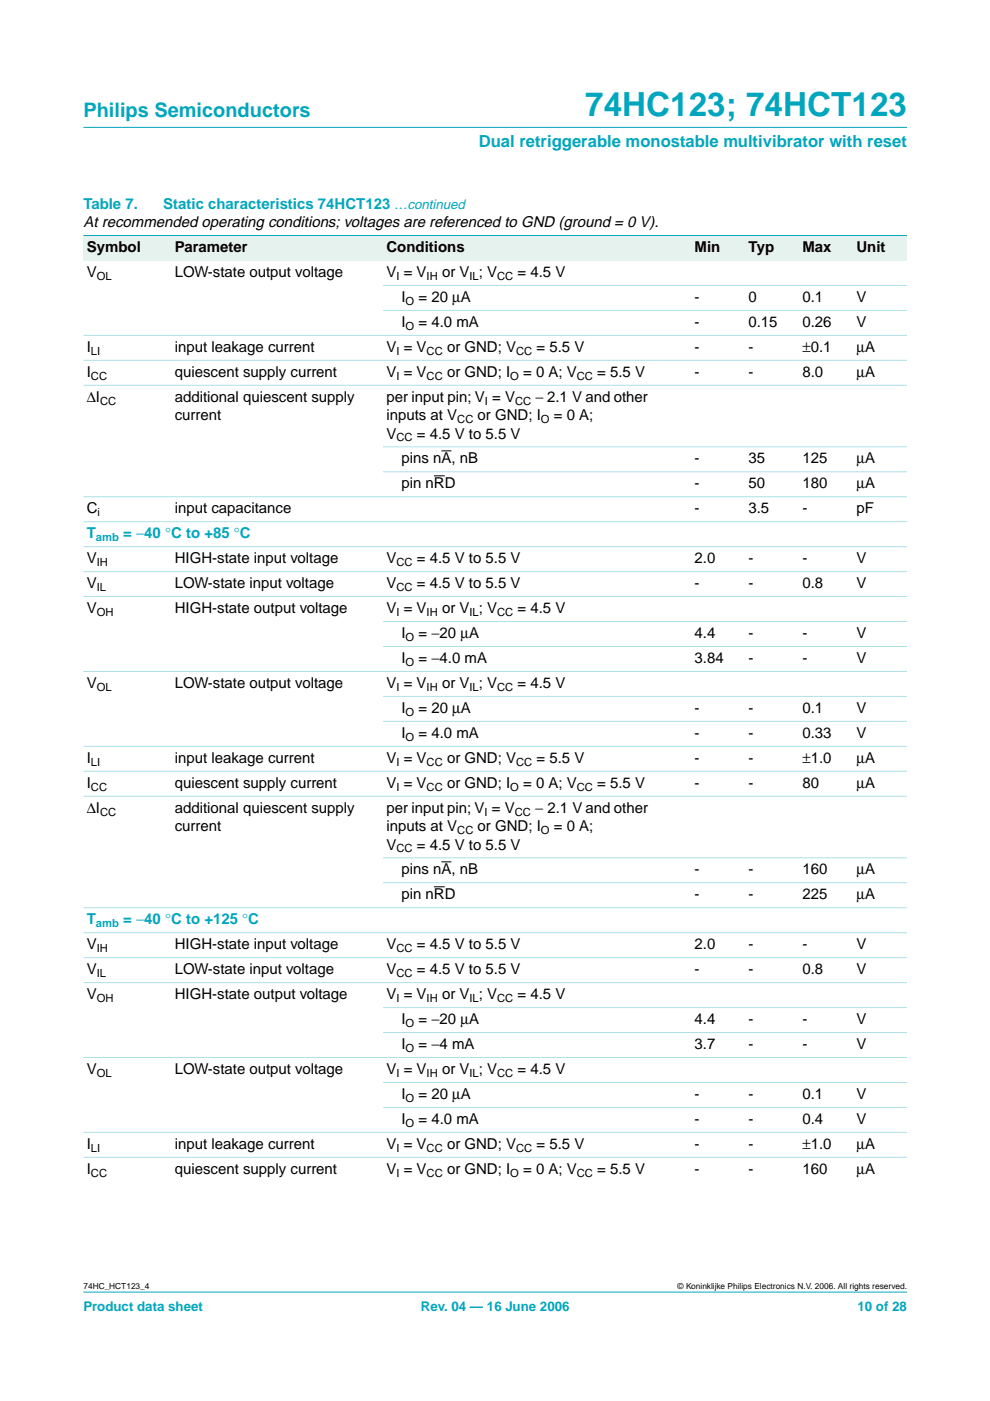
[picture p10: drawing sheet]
<svg xmlns="http://www.w3.org/2000/svg" width="210mm" height="297mm" viewBox="0 0 210 297" stroke-linecap="round" stroke-linejoin="round" font-family="sans-serif">
<defs><g id="words">
<text font-size="7.1" fill="#00a6bd" x="124.1" y="24.7">74HC123; 74HCT123</text>
<text font-size="4.2" fill="#00a6bd" x="17.7" y="24.9">Philips Semiconductors</text>
<text font-size="3.5" fill="#00a6bd" x="101.5" y="31.1">Dual retriggerable monostable multivibrator with reset</text>
<g font-size="3.2" fill="#00a6bd">
<text x="17.7" y="44.3">Table 7.</text>
<text x="34.6" y="44.3">Static characteristics 74HCT123 …continued</text>
<text x="18.4" y="114.1">T</text>
<text x="26.1" y="114.1">= −40 °C to +85 °C</text>
<text x="18.4" y="196">T</text>
<text x="26.1" y="196">= −40 °C to +125 °C</text>
</g>
<g font-size="3.2">
<text x="17.7" y="48.2">At recommended operating conditions; voltages are referenced to GND (ground = 0 V).</text>
<text x="18.4" y="53.5">Symbol</text>
<text x="37.1" y="53.5">Parameter</text>
<text x="81.9" y="53.5">Conditions</text>
<text x="147.3" y="53.5">Min</text>
<text x="158.7" y="53.5">Typ</text>
<text x="170.1" y="53.5">Max</text>
<text x="181.6" y="53.5">Unit</text>
<text x="18.4" y="58.8">V</text>
<text x="37.1" y="58.8">LOW-state output voltage</text>
<text x="81.9" y="58.8">V = V</text>
<text x="93.7" y="58.8">or V ; V</text>
<text x="109.7" y="58.8">= 4.5 V</text>
<text x="85.1" y="64">I</text>
<text x="88.7" y="64">= 20 µA</text>
<text x="147.3" y="64">-</text>
<text x="158.7" y="64">0</text>
<text x="170.1" y="64">0.1</text>
<text x="181.6" y="64">V</text>
<text x="85.1" y="69.3">I</text>
<text x="88.7" y="69.3">= 4.0 mA</text>
<text x="147.3" y="69.3">-</text>
<text x="158.7" y="69.3">0.15</text>
<text x="170.1" y="69.3">0.26</text>
<text x="181.6" y="69.3">V</text>
<text x="18.4" y="74.6">I</text>
<text x="37.1" y="74.6">input leakage current</text>
<text x="81.9" y="74.6">V = V</text>
<text x="94.8" y="74.6">or GND; V</text>
<text x="113.7" y="74.6">= 5.5 V</text>
<text x="147.3" y="74.6">-</text>
<text x="158.7" y="74.6">-</text>
<text x="170.1" y="74.6">±0.1</text>
<text x="181.6" y="74.6">µA</text>
<text x="18.4" y="79.9">I</text>
<text x="37.1" y="79.9">quiescent supply current</text>
<text x="81.9" y="79.9">V = V</text>
<text x="94.8" y="79.9">or GND; I</text>
<text x="110.9" y="79.9">= 0 A; V</text>
<text x="126.6" y="79.9">= 5.5 V</text>
<text x="147.3" y="79.9">-</text>
<text x="158.7" y="79.9">-</text>
<text x="170.1" y="79.9">8.0</text>
<text x="181.6" y="79.9">µA</text>
<text x="18.4" y="85.2">∆I</text>
<text x="37.1" y="85.2">additional quiescent supply</text>
<text x="37.1" y="89.1">current</text>
<text x="81.9" y="85.2">per input pin; V = V</text>
<text x="81.9" y="89.1">inputs at V</text>
<text x="101.3" y="89.1">or GND; I</text>
<text x="113.5" y="85.2">− 2.1 V and other</text>
<text x="117.4" y="89.1">= 0 A;</text>
<text x="81.9" y="93">V</text>
<text x="88.4" y="93">= 4.5 V to 5.5 V</text>
<text x="85.1" y="98.3">pins nA, nB</text>
<text x="147.3" y="98.3">-</text>
<text x="158.7" y="98.3">35</text>
<text x="170.1" y="98.3">125</text>
<text x="181.6" y="98.3">µA</text>
<text x="85.1" y="103.6">pin nRD</text>
<text x="147.3" y="103.6">-</text>
<text x="158.7" y="103.6">50</text>
<text x="170.1" y="103.6">180</text>
<text x="181.6" y="103.6">µA</text>
<text x="18.4" y="108.8">C</text>
<text x="37.1" y="108.8">input capacitance</text>
<text x="147.3" y="108.8">-</text>
<text x="158.7" y="108.8">3.5</text>
<text x="170.1" y="108.8">-</text>
<text x="181.6" y="108.8">pF</text>
<text x="18.4" y="119.4">V</text>
<text x="37.1" y="119.4">HIGH-state input voltage</text>
<text x="81.9" y="119.4">V</text>
<text x="88.4" y="119.4">= 4.5 V to 5.5 V</text>
<text x="147.3" y="119.4">2.0</text>
<text x="158.7" y="119.4">-</text>
<text x="170.1" y="119.4">-</text>
<text x="181.6" y="119.4">V</text>
<text x="18.4" y="124.7">V</text>
<text x="37.1" y="124.7">LOW-state input voltage</text>
<text x="81.9" y="124.7">V</text>
<text x="88.4" y="124.7">= 4.5 V to 5.5 V</text>
<text x="147.3" y="124.7">-</text>
<text x="158.7" y="124.7">-</text>
<text x="170.1" y="124.7">0.8</text>
<text x="181.6" y="124.7">V</text>
<text x="18.4" y="130">V</text>
<text x="37.1" y="130">HIGH-state output voltage</text>
<text x="81.9" y="130">V = V</text>
<text x="93.7" y="130">or V ; V</text>
<text x="109.7" y="130">= 4.5 V</text>
<text x="85.1" y="135.3">I</text>
<text x="88.7" y="135.3">= −20 µA</text>
<text x="147.3" y="135.3">4.4</text>
<text x="158.7" y="135.3">-</text>
<text x="170.1" y="135.3">-</text>
<text x="181.6" y="135.3">V</text>
<text x="85.1" y="140.6">I</text>
<text x="88.7" y="140.6">= −4.0 mA</text>
<text x="147.3" y="140.6">3.84</text>
<text x="158.7" y="140.6">-</text>
<text x="170.1" y="140.6">-</text>
<text x="181.6" y="140.6">V</text>
<text x="18.4" y="145.9">V</text>
<text x="37.1" y="145.9">LOW-state output voltage</text>
<text x="81.9" y="145.9">V = V</text>
<text x="93.7" y="145.9">or V ; V</text>
<text x="109.7" y="145.9">= 4.5 V</text>
<text x="85.1" y="151.2">I</text>
<text x="88.7" y="151.2">= 20 µA</text>
<text x="147.3" y="151.2">-</text>
<text x="158.7" y="151.2">-</text>
<text x="170.1" y="151.2">0.1</text>
<text x="181.6" y="151.2">V</text>
<text x="18.4" y="161.8">I</text>
<text x="37.1" y="161.8">input leakage current</text>
<text x="81.9" y="161.8">V = V</text>
<text x="85.1" y="156.5">I</text>
<text x="88.7" y="156.5">= 4.0 mA</text>
<text x="94.8" y="161.8">or GND; V</text>
<text x="113.7" y="161.8">= 5.5 V</text>
<text x="147.3" y="156.5">-</text>
<text x="147.3" y="161.8">-</text>
<text x="158.7" y="156.5">-</text>
<text x="158.7" y="161.8">-</text>
<text x="170.1" y="156.5">0.33</text>
<text x="170.1" y="161.8">±1.0</text>
<text x="181.6" y="156.5">V</text>
<text x="181.6" y="161.8">µA</text>
<text x="18.4" y="167.1">I</text>
<text x="37.1" y="167.1">quiescent supply current</text>
<text x="81.9" y="167.1">V = V</text>
<text x="94.8" y="167.1">or GND; I</text>
<text x="110.9" y="167.1">= 0 A; V</text>
<text x="126.6" y="167.1">= 5.5 V</text>
<text x="147.3" y="167.1">-</text>
<text x="158.7" y="167.1">-</text>
<text x="170.1" y="167.1">80</text>
<text x="181.6" y="167.1">µA</text>
<text x="18.4" y="172.3">∆I</text>
<text x="37.1" y="172.3">additional quiescent supply</text>
<text x="81.9" y="172.3">per input pin; V = V</text>
<text x="113.4" y="172.3">− 2.1 V and other</text>
<text x="37.1" y="176.2">current</text>
<text x="81.9" y="176.2">inputs at V</text>
<text x="101.3" y="176.2">or GND; I</text>
<text x="117.4" y="176.2">= 0 A;</text>
<text x="81.9" y="180.1">V</text>
<text x="85.1" y="185.4">pins nA, nB</text>
<text x="88.4" y="180.1">= 4.5 V to 5.5 V</text>
<text x="147.3" y="185.4">-</text>
<text x="158.7" y="185.4">-</text>
<text x="170.1" y="185.4">160</text>
<text x="181.6" y="185.4">µA</text>
<text x="85.1" y="190.7">pin nRD</text>
<text x="147.3" y="190.7">-</text>
<text x="158.7" y="190.7">-</text>
<text x="170.1" y="190.7">225</text>
<text x="181.6" y="190.7">µA</text>
<text x="18.4" y="201.3">V</text>
<text x="37.1" y="201.3">HIGH-state input voltage</text>
<text x="81.9" y="201.3">V</text>
<text x="88.4" y="201.3">= 4.5 V to 5.5 V</text>
<text x="147.3" y="201.3">2.0</text>
<text x="158.7" y="201.3">-</text>
<text x="170.1" y="201.3">-</text>
<text x="181.6" y="201.3">V</text>
<text x="18.4" y="206.6">V</text>
<text x="37.1" y="206.6">LOW-state input voltage</text>
<text x="81.9" y="206.6">V</text>
<text x="88.4" y="206.6">= 4.5 V to 5.5 V</text>
<text x="147.3" y="206.6">-</text>
<text x="158.7" y="206.6">-</text>
<text x="170.1" y="206.6">0.8</text>
<text x="181.6" y="206.6">V</text>
<text x="18.4" y="211.9">V</text>
<text x="37.1" y="211.9">HIGH-state output voltage</text>
<text x="81.9" y="211.9">V = V</text>
<text x="93.7" y="211.9">or V ; V</text>
<text x="109.7" y="211.9">= 4.5 V</text>
<text x="85.1" y="217.2">I</text>
<text x="88.7" y="217.2">= −20 µA</text>
<text x="147.3" y="217.2">4.4</text>
<text x="158.7" y="217.2">-</text>
<text x="170.1" y="217.2">-</text>
<text x="181.6" y="217.2">V</text>
<text x="18.4" y="227.7">V</text>
<text x="37.1" y="227.7">LOW-state output voltage</text>
<text x="81.9" y="227.7">V = V</text>
<text x="85.1" y="222.4">I</text>
<text x="88.7" y="222.4">= −4 mA</text>
<text x="93.7" y="227.7">or V ; V</text>
<text x="109.7" y="227.7">= 4.5 V</text>
<text x="147.3" y="222.4">3.7</text>
<text x="158.7" y="222.4">-</text>
<text x="170.1" y="222.4">-</text>
<text x="181.6" y="222.4">V</text>
<text x="85.1" y="233">I</text>
<text x="88.7" y="233">= 20 µA</text>
<text x="147.3" y="233">-</text>
<text x="158.7" y="233">-</text>
<text x="170.1" y="233">0.1</text>
<text x="181.6" y="233">V</text>
<text x="85.1" y="238.3">I</text>
<text x="88.7" y="238.3">= 4.0 mA</text>
<text x="147.3" y="238.3">-</text>
<text x="158.7" y="238.3">-</text>
<text x="170.1" y="238.3">0.4</text>
<text x="181.6" y="238.3">V</text>
<text x="18.4" y="243.6">I</text>
<text x="37.1" y="243.6">input leakage current</text>
<text x="81.9" y="243.6">V = V</text>
<text x="94.8" y="243.6">or GND; V</text>
<text x="113.7" y="243.6">= 5.5 V</text>
<text x="147.3" y="243.6">-</text>
<text x="158.7" y="243.6">-</text>
<text x="170.1" y="243.6">±1.0</text>
<text x="181.6" y="243.6">µA</text>
<text x="18.4" y="248.9">I</text>
<text x="37.1" y="248.9">quiescent supply current</text>
<text x="81.9" y="248.9">V = V</text>
<text x="94.8" y="248.9">or GND; I</text>
<text x="110.9" y="248.9">= 0 A; V</text>
<text x="126.6" y="248.9">= 5.5 V</text>
<text x="147.3" y="248.9">-</text>
<text x="158.7" y="248.9">-</text>
<text x="170.1" y="248.9">160</text>
<text x="181.6" y="248.9">µA</text>
</g>
<g font-size="2.8" fill="#00a6bd">
<text x="17.7" y="278">Product data sheet</text>
<text x="89.2" y="278">Rev. 04 — 16 June 2006</text>
<text x="181.8" y="278">10 of 28</text>
</g>
<g font-size="2.4">
<text x="20.5" y="59.3">OL</text>
<text x="84.1" y="59.3">I</text>
<text x="90.5" y="59.3">IH</text>
<text x="99.5" y="59.3">IL</text>
<text x="105.4" y="59.3">CC</text>
<text x="86" y="64.6">O</text>
<text x="86" y="69.9">O</text>
<text x="19.3" y="75.2">LI</text>
<text x="84.1" y="75.2">I</text>
<text x="90.5" y="75.2">CC</text>
<text x="109.4" y="75.2">CC</text>
<text x="19.3" y="80.5">CC</text>
<text x="84.1" y="80.5">I</text>
<text x="90.5" y="80.5">CC</text>
<text x="108.2" y="80.5">O</text>
<text x="122.3" y="80.5">CC</text>
<text x="21.2" y="85.8">CC</text>
<text x="96.9" y="89.7">CC</text>
<text x="102.8" y="85.8">I</text>
<text x="109.2" y="85.8">CC</text>
<text x="114.7" y="89.7">O</text>
<text x="84.1" y="93.5">CC</text>
<text x="20.7" y="109.4">i</text>
<text x="20.5" y="120">IH</text>
<text x="20.5" y="125.3">IL</text>
<text x="84.1" y="120">CC</text>
<text x="84.1" y="125.3">CC</text>
<text x="20.5" y="130.6">OH</text>
<text x="84.1" y="130.6">I</text>
<text x="90.5" y="130.6">IH</text>
<text x="99.5" y="130.6">IL</text>
<text x="105.4" y="130.6">CC</text>
<text x="86" y="135.9">O</text>
<text x="86" y="141.2">O</text>
<text x="20.5" y="146.5">OL</text>
<text x="84.1" y="146.5">I</text>
<text x="90.5" y="146.5">IH</text>
<text x="99.5" y="146.5">IL</text>
<text x="105.4" y="146.5">CC</text>
<text x="86" y="151.8">O</text>
<text x="86" y="157">O</text>
<text x="19.3" y="162.3">LI</text>
<text x="19.3" y="167.6">CC</text>
<text x="84.1" y="162.3">I</text>
<text x="84.1" y="167.6">I</text>
<text x="90.5" y="162.3">CC</text>
<text x="90.5" y="167.6">CC</text>
<text x="108.2" y="167.6">O</text>
<text x="109.4" y="162.3">CC</text>
<text x="122.3" y="167.6">CC</text>
<text x="21.2" y="172.9">CC</text>
<text x="102.7" y="172.9">I</text>
<text x="109.1" y="172.9">CC</text>
<text x="96.9" y="176.8">CC</text>
<text x="114.7" y="176.8">O</text>
<text x="84.1" y="180.7">CC</text>
<text x="20.5" y="201.8">IH</text>
<text x="84.1" y="201.8">CC</text>
<text x="20.5" y="207.1">IL</text>
<text x="84.1" y="207.1">CC</text>
<text x="20.5" y="212.4">OH</text>
<text x="84.1" y="212.4">I</text>
<text x="90.5" y="212.4">IH</text>
<text x="99.5" y="212.4">IL</text>
<text x="105.4" y="212.4">CC</text>
<text x="86" y="217.7">O</text>
<text x="86" y="223">O</text>
<text x="20.5" y="228.3">OL</text>
<text x="84.1" y="228.3">I</text>
<text x="86" y="233.6">O</text>
<text x="90.5" y="228.3">IH</text>
<text x="99.5" y="228.3">IL</text>
<text x="105.4" y="228.3">CC</text>
<text x="86" y="238.9">O</text>
<text x="19.3" y="244.2">LI</text>
<text x="84.1" y="244.2">I</text>
<text x="90.5" y="244.2">CC</text>
<text x="109.4" y="244.2">CC</text>
<text x="19.3" y="249.5">CC</text>
<text x="84.1" y="249.5">I</text>
<text x="90.5" y="249.5">CC</text>
<text x="108.2" y="249.5">O</text>
<text x="122.3" y="249.5">CC</text>
</g>
<g font-size="2.4" fill="#00a6bd">
<text x="20.3" y="114.7">amb</text>
<text x="20.3" y="196.6">amb</text>
</g>
<g font-size="1.8">
<text x="17.7" y="273.4">74HC_HCT123_4</text>
<text x="143.7" y="273.4">© Koninklijke Philips Electronics N.V. 2006. All rights reserved.</text>
</g>
</g></defs>
<g fill="#00a6bd" stroke="#00a6bd" stroke-width=".21">
<path d="M17.7 273.9h174.6z"/>
<path d="M17.7 27h174.6z"/>
</g>
<path d="M93.6 95.6h2.1M92 100.9h2.3M92 188h2.3M93.6 182.7h2.1" fill="none" stroke="#000" stroke-width=".21"/>
<g fill="#e6f2ed">
<path d="M17.7 49.9h18.7v5.3h-18.7z" fill-rule="evenodd"/>
<path d="M36.4 49.9h44.8v5.3h-44.8z" fill-rule="evenodd"/>
<path d="M81.2 49.9h58.3v5.3h-58.3z" fill-rule="evenodd"/>
<path d="M139.5 49.9h7.1v5.3h-7.1z" fill-rule="evenodd"/>
<path d="M146.6 49.9h11.4v5.3h-11.4z" fill-rule="evenodd"/>
<path d="M158 49.9h11.4v5.3h-11.4z" fill-rule="evenodd"/>
<path d="M169.4 49.9h11.5v5.3h-11.5z" fill-rule="evenodd"/>
<path d="M180.9 49.9h11.4v5.3h-11.4z" fill-rule="evenodd"/>
</g>
<path d="M17.7 49.9h174.6z" fill="#00a6bd" stroke="#00a6bd" stroke-width=".21"/>
<g fill="#ade0e6" stroke="#ade0e6" stroke-width=".21">
<path d="M81.2 60.5h111.1z"/>
<path d="M81.2 65.8h111.1z"/>
<path d="M17.7 71.1h174.6z"/>
<path d="M17.7 76.4h174.6z"/>
<path d="M17.7 81.7h174.6z"/>
<path d="M81.2 94.7h111.1z"/>
<path d="M81.2 100h111.1z"/>
<path d="M17.7 105.3h174.6z"/>
<path d="M17.7 110.6h174.6z"/>
<path d="M17.7 115.9h174.6z"/>
<path d="M17.7 121.2h174.6z"/>
<path d="M17.7 126.5h174.6z"/>
<path d="M81.2 131.8h111.1z"/>
<path d="M81.2 137.1h111.1z"/>
<path d="M17.7 142.4h174.6z"/>
<path d="M81.2 147.7h111.1z"/>
<path d="M81.2 152.9h111.1z"/>
<path d="M17.7 158.2h174.6z"/>
<path d="M17.7 163.5h174.6z"/>
<path d="M17.7 168.8h174.6z"/>
<path d="M81.2 181.9h111.1z"/>
<path d="M81.2 187.2h111.1z"/>
<path d="M17.7 192.5h174.6z"/>
<path d="M17.7 197.7h174.6z"/>
<path d="M17.7 203h174.6z"/>
<path d="M17.7 208.3h174.6z"/>
<path d="M81.2 213.6h111.1z"/>
<path d="M81.2 218.9h111.1z"/>
<path d="M17.7 224.2h174.6z"/>
<path d="M81.2 229.5h111.1z"/>
<path d="M81.2 234.8h111.1z"/>
<path d="M17.7 240.1h174.6z"/>
<path d="M17.7 245.4h174.6z"/>
</g>
<use href="#words"/>
</svg>
